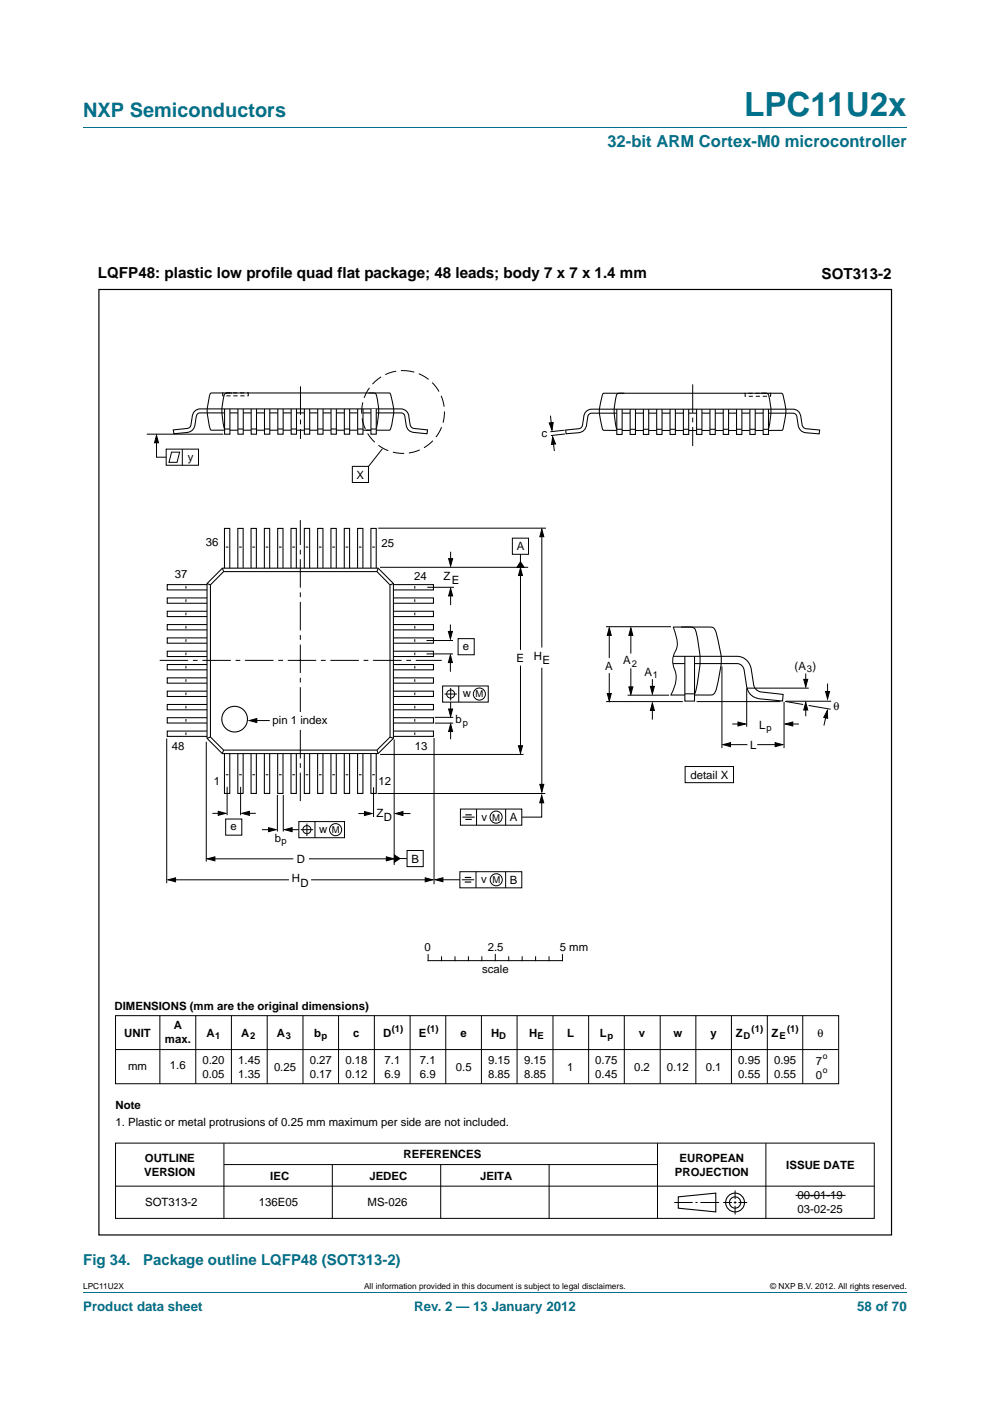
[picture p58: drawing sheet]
<svg xmlns="http://www.w3.org/2000/svg" width="210mm" height="297mm" viewBox="0 0 210 297" stroke-linecap="round" stroke-linejoin="round" font-family="sans-serif">
<defs><g id="words">
<text font-size="7" fill="#00718a" x="157.8" y="24.6">LPC11U2x</text>
<text font-size="4.2" fill="#00718a" x="17.6" y="24.9">NXP Semiconductors</text>
<text font-size="3.5" fill="#00718a" x="128.8" y="31.1">32-bit ARM Cortex-M0 microcontroller</text>
<g font-size="3.2">
<text x="20.8" y="59">LQFP48: plastic low profile quad flat package; 48 leads; body 7 x 7 x 1.4 mm</text>
<text x="174.2" y="59.1">SOT313-2</text>
</g>
<g font-size="3.2" fill="#00718a">
<text x="17.6" y="268.3">Fig 34.</text>
<text x="30.3" y="268.3">Package outline LQFP48 (SOT313-2)</text>
</g>
<g font-size="2.8" fill="#00718a">
<text x="17.6" y="277.9">Product data sheet</text>
<text x="87.8" y="277.9">Rev. 2 — 13 January 2012</text>
<text x="181.8" y="277.9">58 of 70</text>
</g>
<g font-size="2.4">
<text x="114.8" y="92.7" transform="rotate(1 114.8 92.7)">c</text>
<text x="39.8" y="97.7">y</text>
<text x="75.6" y="101.5">X</text>
<text x="43.7" y="115.8">36</text>
<text x="80.9" y="115.9">25</text>
<text x="109.5" y="116.7">A</text>
<text x="37" y="122.6">37</text>
<text x="87.8" y="122.9">24</text>
<text x="94" y="123">Z</text>
<text x="95.8" y="123.8">E</text>
<text x="98.2" y="137.8">e</text>
<text x="109.5" y="140.4">E</text>
<text x="113.2" y="140">H</text>
<text x="115" y="140.9">E</text>
<text x="128.3" y="142.1">A</text>
<text x="132.2" y="140.9">A</text>
<text x="136.6" y="143.3">A</text>
<text x="168.5" y="142">(A )</text>
<text x="98.1" y="147.9">w</text>
<text x="57.8" y="153.4">pin 1 index</text>
<text x="96.6" y="153.4">b</text>
<text x="160.9" y="154.5">L</text>
<text x="176.7" y="150.5">θ</text>
<text x="36.4" y="159.1">48</text>
<text x="87.9" y="158.9">13</text>
<text x="159.1" y="158.8">L</text>
<text x="45.3" y="166.5">1</text>
<text x="80.2" y="166.5">12</text>
<text x="146.4" y="165.1">detail X</text>
<text x="79.8" y="173.3">Z</text>
<text x="102.1" y="174">v</text>
<text x="48.9" y="176.1">e</text>
<text x="58.2" y="178.5">b</text>
<text x="67.7" y="176.6">w</text>
<text x="81.4" y="174.1">D</text>
<text x="108.1" y="174.1">A</text>
<text x="62.9" y="182.9">D</text>
<text x="87.2" y="182.9">B</text>
<text x="61.9" y="187.1">H</text>
<text x="63.7" y="188">D</text>
<text x="102" y="187.3">v</text>
<text x="108.1" y="187.4">B</text>
<text x="90" y="201.6">0</text>
<text x="103.4" y="201.6">2.5</text>
<text x="118.7" y="201.6">5 mm</text>
<text x="102.2" y="206.4">scale</text>
<text x="24.3" y="214.2">DIMENSIONS (mm are the original dimensions)</text>
<text x="26.4" y="219.9">UNIT</text>
<text x="35" y="221">max.</text>
<text x="36.8" y="218.1">A</text>
<text x="43.8" y="219.9">A</text>
<text x="51.2" y="219.9">A</text>
<text x="58.7" y="219.9">A</text>
<text x="66.6" y="219.9">b</text>
<text x="74.9" y="219.9">c</text>
<text x="81.2" y="219.9">D</text>
<text x="88.8" y="219.9">E</text>
<text x="97.6" y="219.9">e</text>
<text x="104.1" y="219.9">H</text>
<text x="112.2" y="219.9">H</text>
<text x="120.2" y="219.9">L</text>
<text x="127.2" y="219.9">L</text>
<text x="135.5" y="219.9">v</text>
<text x="142.8" y="219.9">w</text>
<text x="150.6" y="219.9">y</text>
<text x="156" y="219.9">Z</text>
<text x="163.6" y="219.9">Z</text>
<text x="173.3" y="219.9">θ</text>
<text x="27.2" y="226.8">mm</text>
<text x="36" y="226.7">1.6</text>
<text x="42.9" y="225.5">0.20</text>
<text x="50.5" y="225.5">1.45</text>
<text x="58.1" y="227.1">0.25</text>
<text x="65.7" y="225.5">0.27</text>
<text x="73.3" y="225.5">0.18</text>
<text x="81.5" y="225.5">7.1</text>
<text x="89" y="225.5">7.1</text>
<text x="96.7" y="227.1">0.5</text>
<text x="103.5" y="225.5">9.15</text>
<text x="111.1" y="225.5">9.15</text>
<text x="120.3" y="227">1</text>
<text x="126.2" y="225.5">0.75</text>
<text x="134.5" y="227">0.2</text>
<text x="141.4" y="227">0.12</text>
<text x="149.6" y="227">0.1</text>
<text x="156.5" y="225.5">0.95</text>
<text x="164.1" y="225.5">0.95</text>
<text x="173" y="225.7">7</text>
<text x="42.9" y="228.5">0.05</text>
<text x="50.5" y="228.5">1.35</text>
<text x="65.7" y="228.5">0.17</text>
<text x="73.3" y="228.5">0.12</text>
<text x="81.5" y="228.5">6.9</text>
<text x="89" y="228.5">6.9</text>
<text x="103.5" y="228.5">8.85</text>
<text x="111.1" y="228.5">8.85</text>
<text x="126.2" y="228.5">0.45</text>
<text x="156.5" y="228.5">0.55</text>
<text x="164.1" y="228.5">0.55</text>
<text x="173" y="228.7">0</text>
<text x="24.5" y="235">Note</text>
<text x="24.5" y="238.7">1. Plastic or metal protrusions of 0.25 mm maximum per side are not included.</text>
<text x="85.6" y="245.6">REFERENCES</text>
<text x="30.6" y="249.3">VERSION</text>
<text x="30.7" y="246.3">OUTLINE</text>
<text x="57.3" y="250.2">IEC</text>
<text x="78.3" y="250.2">JEDEC</text>
<text x="101.8" y="250.2">JEITA</text>
<text x="143.1" y="249.3">PROJECTION</text>
<text x="144.1" y="246.3">EUROPEAN</text>
<text x="166.7" y="247.8">ISSUE DATE</text>
<text x="30.8" y="255.8">SOT313-2</text>
<text x="54.9" y="255.8">136E05</text>
<text x="77.9" y="255.8">MS-026</text>
<text x="169.1" y="254.3">00-01-19</text>
<text x="169.1" y="257.2">03-02-25</text>
</g>
<g font-size="2">
<text x="134" y="141.4">2</text>
<text x="138.4" y="143.8">1</text>
<text x="171.1" y="142.5">3</text>
<text x="100.8" y="147.9">M</text>
<text x="98.1" y="153.8">p</text>
<text x="162.5" y="155">p</text>
<text x="104.4" y="174">M</text>
<text x="59.7" y="179">p</text>
<text x="70.4" y="176.6">M</text>
<text x="104.4" y="187.3">M</text>
<text x="45.7" y="220.3">1</text>
<text x="53" y="220.3">2</text>
<text x="60.6" y="220.3">3</text>
<text x="68.2" y="220.3">p</text>
<text x="83.1" y="218.9">(1)</text>
<text x="90.6" y="218.9">(1)</text>
<text x="105.8" y="220.3">D</text>
<text x="113.9" y="220.3">E</text>
<text x="128.8" y="220.3">p</text>
<text x="157.6" y="220.3">D</text>
<text x="159.4" y="218.9">(1)</text>
<text x="165.3" y="220.3">E</text>
<text x="166.9" y="218.9">(1)</text>
</g>
<g font-size="1.8">
<text x="174.5" y="224.5">o</text>
<text x="174.5" y="227.5">o</text>
<text x="17.6" y="273.3">LPC11U2X</text>
<text x="77.2" y="273.3">All information provided in this document is subject to legal disclaimers.</text>
<text x="163.3" y="273.3">© NXP B.V. 2012. All rights reserved.</text>
</g>
</g></defs>
<path d="M17.6 27h174.7M17.6 273.9h174.7" fill="none" stroke="#00718a" stroke-width=".21"/>
<g fill="none" stroke="#000" stroke-width=".21">
<path d="M31.1 92h16.2M33.2 92.9v4h2M35.2 95.2h6.9v3.4h-6.9zM36.4 95.9h1.7l-.6 2.1h-1.7zM38.7 95.2v3.4M74.7 98.9h3.4v3.4h-3.4zM81.1 95.1l-2.9 3.8M116.7 88.1l.3 2.6M117.2 93.2l.3 2.4M119.7 91.2l-3 .3M119.8 92l-3 .3M47.9 116h.5"/>
<path d="M50.7 116h.6M53.5 116h.6M56.3 116h.6M59.2 116h.5M62 116h.5M64.8 116h.6M67.6 116h.6M70.5 116h.5M73.3 116h.5M76.1 116h.6M78.9 116h.6M80.2 112h35.6"/>
<path d="M95.5 117v2.5M108.6 114.1h3.5v3.4h-3.5zM110.3 117.5v2.5M114.9 113.1v24.2M39.4 124.2v.6M39.4 127.1v.5M39.4 129.9v.5M39.4 132.7v.6M39.4 135.5v.6M39.4 138.4v.5M80.6 120.3h31.4M87.9 124.2v.6"/>
<path d="M87.9 127.1v.5M87.9 129.9v.5M87.9 132.7v.6M87.9 135.5v.6M87.9 138.4v.5M90.4 138.6h5.6M90.4 135.8h5.6M90.6 124.5h5.6M95.5 132.4v2.6M95.5 139.9v2.5M95.5 125.7v2.6M97.1 135.4h3.4v3.4h-3.4z"/>
<path d="M110.4 121.3v16.5M128.5 132.9h13.8M129.2 133.6v5.9M133.8 133.6v5M142.7 132.9l.4 1.1a4.6 4.6 0 0 1-.2 4.6l-.3 1.1 .2 1.7a5.9 5.9 0 0 1-.6 6M35.4 156.6v30.7M39.4 141.2v.5M39.4 144v.6M39.4 146.8v.6M39.4 149.6v.6M39.4 152.4v.6M39.4 155.3v.5"/>
<path d="M43.7 157.3v25.4M53.5 152.8h3.7M80.6 160h30.4M83.6 156.8v26.6M87.9 141.2v.5M87.9 144v.6M87.9 146.8v.6M87.9 149.6v.6M87.9 152.4v.6M87.9 155.3v.5M92 156.5v31M92.2 152.1h3.9"/>
<path d="M92.2 153.3h3.9M93.8 145.4h9.7v3.5h-9.7zM94.3 147.2h2.6M95.5 154.5v2.2M95.5 148.9v2.5M95.6 145.9v2.6M97.3 145.4v3.5M110.4 141.1v17.7M114.9 141.6v25.4M128.5 148.8h16.3M129.2 142.7v5.2M133.1 147.4h8.8"/>
<path d="M133.8 141.7v4.8M138.3 144v2.6M138.3 150v2.6M147.7 148.8h17.8M153.1 141.3v17.3M154.1 157.9h4.4M155.3 153.5h1.8M158.3 145.9v8.2M158.4 145.9h13.1M160.5 157.9h4.5M166.2 148.8v9.8M166.5 148.7l3.8 .7"/>
<path d="M166.7 148.7h9.5M167.4 153.5h2M170.8 142.8v1.9M170.8 150v1.9M171.4 149.6l4.7 .8M175.3 151.3l-.6 2.5M175.5 144.9v2.6M45 172.4h2.1M47.8 173.6h3.5v3.5h-3.5zM47.9 164.3h.5M48.2 166.8l-.1 6M50.7 164.3h.6"/>
<path d="M51 166.8v6M52.1 172.4h2.1M53.5 164.3h.6M55.5 175.9h2.6M56.3 164.3h.6M58.8 168.5v7.8M59.2 164.3h.5M60.1 168.5v7.8M61.2 175.9h2.2M62 164.3h.5M63.4 174.2h9.6v3.4h-9.6zM63.8 175.9h2.6"/>
<path d="M64.8 164.3h.6M65.1 174.6v2.7M66.8 174.2v3.4M67.6 164.3h.6M70.5 164.3h.5M73.3 164.3h.5M76 172.5h2.3M76.1 164.3h.6M78.9 164.3h.6M79.2 166.9v6.3M80.1 168.2h35.5M84.5 172.5h2.5"/>
<path d="M97.6 171.5h13v3.5h-13zM98 173.2h2.7M101 171.5v3.5M107.2 171.5v3.5M114.9 169.6v3.6h-4.3M145.3 162.5h10.2v3.4h-10.2zM36.6 186.5h24.7M44.8 182.1h17.4M65.5 182.1h17.1M66 186.5h24.9M84.2 182h2.1M86.3 180.3h3.4v3.4h-3.4z"/>
<path d="M93.2 186.5h4.3M97.5 184.8h13.1v3.4h-13.1zM97.9 186.5h2.6M100.9 184.8v3.4M107.2 184.8v3.4M24.5 215.3h153.3v14.5h-153.3zM33.9 215.3v14.5M41.5 215.3v14.5M49.1 215.3v14.5M56.7 215.3v14.5M64.2 215.3v14.5M71.8 215.3v14.5"/>
<path d="M79.4 215.3v14.5M87 215.3v14.5M90.8 202.4v1.3h28.5v-1.3M93.6 202.9v.8M94.5 215.3v14.5M96.5 202.9v.8M99.3 202.9v.8M102.1 215.3v14.5M102.2 202.9v.8M105 202.4v1.3M107.9 202.9v.8M109.6 215.3v14.5"/>
<path d="M110.7 202.9v.8M113.6 202.9v.8M116.4 202.9v.8M117.2 215.3v14.5M124.8 215.3v14.5M132.4 215.3v14.5M140 215.3v14.5M147.5 215.3v14.5M155.1 215.3v14.5M162.7 215.3v14.5M170.2 215.3v14.5M24.5 222.5h153.3"/>
<path d="M24.5 251.5h160.9M24.5 242.4h160.9v15.9h-160.9zM47.5 242.4v15.9M47.5 246.9h91.8M70.5 246.9v11.4M93.4 246.9v11.4M116.4 246.9v11.4M139.4 242.4v15.9M143 255h3.9M147.5 255h.4M148.5 255h4M153.3 255h1.9"/>
<path d="M155.6 255h.5M155.9 252.4v1.8M155.9 254.7v.5M155.9 255.7v1.8M156.6 255h1.8M162.4 242.4v15.9M168.7 253.4h10.6"/>
<circle cx="95.6" cy="147.2" r=".86"/>
<circle cx="101.6" cy="147.2" r="1.28"/>
<circle cx="65.1" cy="175.9" r=".86"/>
<circle cx="71.2" cy="175.9" r="1.28"/>
<circle cx="105.2" cy="173.3" r="1.28"/>
<circle cx="105.2" cy="186.5" r="1.28"/>
</g>
<g fill="none" stroke="#000" stroke-width=".23">
<path d="M143.8 253.8l8-.8v3.9l-8-.7z"/>
<circle cx="49.7" cy="152.5" r="2.72"/>
<circle cx="155.9" cy="255" r="1.99"/>
<circle cx="155.9" cy="255" r="1.2"/>
</g>
<g fill="#000" stroke="#000" stroke-width=".21">
<path d="M33.2 92.3l.4 1.6h-.8zM116.4 89.7l.9-.1-.3 1.6zM117.2 92.6l.6 1.5-.9 .1zM95.1 118.4h.9l-.5 1.6zM114.9 112.2l.4 1.6h-.8zM95.5 124.8l.5 1.5h-.9zM95.1 133.9h.8l-.4 1.6zM110.4 120.4l.4 1.6h-.9zM110.3 119.1l.8 1.2h-1.5zM129.2 133.1l.4 1.6h-.8zM133.8 133.1l.4 1.6h-.9zM52.9 152.8l1.5-.5v.9z"/>
<path d="M95.5 138.9l.4 1.6h-.8zM95.5 153.5l.5 1.6h-.9zM95.1 150.3h.9l-.5 1.6zM109.9 158.1h.9l-.4 1.6zM128.8 147h.8l-.4 1.6zM133.3 145.6h.9l-.4 1.6zM138.3 149l.4 1.6h-.8zM137.9 145.5h.8l-.4 1.6zM153.3 157.9l1.6-.4v.8zM156.5 153.1l1.6 .4-1.6 .4zM164.3 157.5l1.6 .4-1.6 .4zM166.5 153.5l1.6-.4v.8z"/>
<path d="M170.8 148.9l.5 1.6h-.9zM170.4 144h.9l-.5 1.6zM175.4 150.7l.1 1.6-.8-.2zM175 146.6h.9l-.4 1.6zM46.3 172l1.6 .4-1.6 .5zM51.3 172.4l1.6-.4v.9zM56.9 175.5l1.6 .4-1.6 .4zM60.3 175.9l1.6-.4v.8zM77.3 172.1l1.6 .4-1.6 .4zM83.9 172.5l1.5-.4v.8zM114.9 168.6l.4 1.6h-.9zM114.5 166.3h.8l-.4 1.6z"/>
<path d="M35.6 186.5l1.6-.4v.9zM44 182.1l1.6-.4v.8zM81.9 181.7l1.6 .4-1.6 .4zM83.6 181.3l1.2 .7-1.2 .8zM90.2 186.1l1.5 .4-1.5 .5zM92.3 186.5l1.6-.4v.9z"/>
</g>
<path d="M98.7 172.8h1.3M98.7 173.7h1.3M98.5 186h1.4M98.5 187h1.4" fill="none" stroke="#000" stroke-width=".24"/>
<path d="M63.7 81.9v11.2M146.9 81.5v13.1M33.9 140h59.8M63.7 169.8v-59.5" fill="none" stroke="#000" stroke-width=".21" stroke-dasharray="6 1 1 1" stroke-linecap="butt"/>
<g fill="none" stroke="#000" stroke-width=".22">
<path d="M47.6 87.5h-5.2a.83 .83 0 0 0-.8 .9 3.5 3.5 0 0 1-1.1 3l-.8 .3-2.8 .3-.2-.9 3-.3a.89 .89 0 0 0 .8-.9 3.4 3.4 0 0 1 1.1-3l.8-.2h42.6a1.69 1.69 0 0 1 1.7 1.7l.2 1.5a.98 .98 0 0 0 .9 .9l2.8 .3-.1 .9-2.7-.3a1.76 1.76 0 0 1-1.7-1.8l-.3-1.5a.82 .82 0 0 0-.8-.9h-5.2M47.6 91.2h-2.9a10.3 10.3 0 0 1 0-7.9h36.2a2.7 2.7 0 0 1 1.9 .2 9.7 9.7 0 0 1-.2 7.7h-5M47.6 86.7v5.4h1.1v-5.4M47.6 91h1.1M48.7 91.2h1.7M48.8 87.5h1.6M49.2 83.3a1.88 1.88 0 0 0-1.6 .2 11.7 11.7 0 0 0 0 7.4M50.4 86.7v5.4h1.2v-5.4M50.4 91h1.2M51.6 91.2h1.7M51.6 87.5h1.7M53.3 86.7v5.4h1.1v-5.4"/>
<path d="M53.3 91h1.1M54.4 87.5h1.7M54.4 91.2h1.7M56.1 86.7v5.4h1.1v-5.4M56.1 91h1.1M57.2 87.5h1.7M57.2 91.2h1.7M58.9 86.7v5.4h1.1v-5.4M58.9 91h1.1M60 87.5h1.7M60 91.2h1.7M61.7 86.7v5.4h1.2v-5.4"/>
<path d="M61.7 91h1.2M62.9 91.2h1.6M62.9 87.5h1.6M64.5 86.7v5.4h1.2v-5.4M64.5 91h1.2M65.7 87.5h1.7M65.7 91.2h1.7M67.4 86.7v5.4h1.1v-5.4M67.4 91h1.1M68.5 91.2h1.7M68.5 87.5h1.7M70.2 86.7v5.4h1.1v-5.4"/>
<path d="M70.2 91h1.1M71.3 91.2h1.7M71.3 87.5h1.7M73 86.7v5.4h1.1v-5.4M73 91h1.1M74.1 91.2h1.7M74.2 87.5h1.6M75.8 86.7v5.4h1.2v-5.4M75.8 91h1.2M77 91.2h1.7M77 87.5h1.6M78.1 83.3a1.88 1.88 0 0 1 1.6 .2 11.7 11.7 0 0 1 0 7.4"/>
<path d="M130.8 87.6h-5.3a.85 .85 0 0 0-.9 .7 4.3 4.3 0 0 1-.7 2.9l-1.2 .5-2.7 .3-.1-.8 2.8-.3a.9 .9 0 0 0 .8-.9 4 4 0 0 1 .8-2.8l.7-.4h.5h42.6a1.71 1.71 0 0 1 1.7 1.6l.3 1.6a1 1 0 0 0 .8 .9l2.9 .3-.1 .8-2.9-.3a1.81 1.81 0 0 1-1.6-1.7l-.2-1.6a.83 .83 0 0 0-.9-.8h-5.2M130.8 86.7v5.4h1.1v-5.4M130.8 91h1.1M131.9 91.3h1.7M131.9 87.6h1.7M132.4 83.4a1.88 1.88 0 0 0-1.6 .2 11.7 11.7 0 0 0 0 7.4M133.6 86.7v5.4h1.1v-5.4M133.6 91h1.1M134.7 91.3h1.7M134.7 87.6h1.7M136.4 86.7v5.4h1.1v-5.4M136.4 91h1.1"/>
<path d="M137.5 91.3h1.7M137.5 87.6h1.7M139.2 86.7v5.4h1.2v-5.4M139.2 91h1.2M140.4 91.3h1.6M140.4 87.6h1.7M142.1 86.7v5.4h1.1v-5.4M142.1 91h1.1M143.2 91.3h1.7M143.2 87.6h1.7M144.9 86.7v5.4h1.1v-5.4M144.9 91h1.1"/>
<path d="M146 91.3h1.7M146 87.6h1.7M147.7 86.7v5.4h1.1v-5.4M147.7 91h1.1M148.8 91.3h1.7M148.8 87.6h1.7M150.5 86.7v5.4h1.2v-5.4M150.5 91h1.1M151.6 91.3h1.7M151.7 87.6h1.6M153.3 86.7v5.4h1.2v-5.4M153.3 91h1.2"/>
<path d="M154.5 91.3h1.7M154.5 87.6h1.7M156.2 86.7v5.4h1.1v-5.4M156.2 91h1.1M157.3 91.3h1.7M157.3 87.6h1.7M159 86.7v5.4h1.1v-5.4M159 91h1.1M160.1 91.3h1.7M160.1 87.6h1.7M161.3 83.4a1.88 1.88 0 0 1 1.6 .2 11.7 11.7 0 0 1 0 7.4M161.8 86.7v5.4h1.1v-5.4"/>
<path d="M161.8 91h1.1M166.6 87.6v.2a8.2 8.2 0 0 1-.8 3.4l-2.9 .1M166.6 87.6l-.2-2.2-.6-2h-37.9a10.2 10.2 0 0 0-.3 7.1l.3 .7 2.9 .1M43.9 138.1h-8.4v1.1h8.4M43.9 135.2h-8.4v1.2h8.4M43.9 132.4h-8.4v1.1h8.4M43.9 129.6h-8.4v1.1h8.4M43.9 126.8h-8.4v1.1h8.4M43.9 123.9l-8.4 .1v1.1h8.4M47.2 120.5l.2 .7M47.2 120.5h33l3.2 3.2v32.8l-3.2 3.3h-33.1l-3.2-3.3v-32.8zM47.4 121.2h32.5l2.8 2.8v32.3l-2.8 2.7h-32.5l-2.8-2.7v-32.3z"/>
<path d="M47.6 120.5v-8.5h1.1v8.5M50.4 120.5v-8.5h1.2v8.5M53.2 120.5v-8.5h1.2v8.5M56.1 120.5v-8.5h1.1v8.5M58.9 120.5v-8.5h1.1v8.5M61.7 120.5v-8.5h1.1v8.5M64.5 120.5v-8.5h1.2v8.5M67.3 120.5v-8.5h1.2v8.5M70.2 120.5v-8.5h1.1v8.5M73 120.5v-8.5h1.1v8.5M75.8 120.5v-8.5h1.1v8.5M78.6 120.5v-8.5h1.2v8.5"/>
<path d="M80.2 120.5l-.3 .7M83.5 138.1h8.4v1.1h-8.4M83.5 135.2h8.4v1.2h-8.4M83.5 132.4h8.4v1.1h-8.4M83.5 129.6h8.4v1.1h-8.4M83.5 126.8h8.4v1.1h-8.4M83.5 123.9l8.4 .1v1.1h-8.4M142.7 139.2h13.6a3.1 3.1 0 0 1 3 3l.5 2.9a1.84 1.84 0 0 0 1.6 1.6l4.6 .5-.1 1.4-4.9-.4a3.1 3.1 0 0 1-2.8-3.1l-.4-2.9a1.6 1.6 0 0 0-1.5-1.5h-9M142.8 132.9h6.9a1.65 1.65 0 0 1 2.1 1.2 16.8 16.8 0 0 1 .9 8.3l-1 4.3a1.04 1.04 0 0 1-1.4 .7h-3M144.4 132.9h1.6a1.4 1.4 0 0 1 1.7 1.6 20.9 20.9 0 0 1 .2 10.4l-.6 2.2h-2.1M145.2 139.2v9.4h2.1v-9.4M43.9 155h-8.4v1.1h8.4"/>
<path d="M43.9 152.2h-8.4v1.1h8.4M43.9 149.4h-8.4v1.1h8.4M43.9 146.5h-8.4v1.2h8.4M43.9 143.7h-8.4v1.1h8.4M43.9 140.9h-8.4v1.1h8.4M44.6 156.3l-.7 .2M47.4 159l-.3 .8M47.6 159.8v8.4h1.1v-8.4M50.4 159.8v8.4h1.2v-8.4M53.2 159.8v8.4h1.2v-8.4M56.1 159.8v8.4h1.1v-8.4M58.9 159.8v8.4h1.1v-8.4"/>
<path d="M61.7 159.8v8.4h1.1v-8.4M64.5 159.8v8.4h1.2v-8.4M67.3 159.8v8.4h1.2v-8.4M70.2 159.8v8.4h1.1v-8.4M73 159.8v8.4h1.1v-8.4M75.8 159.8v8.4h1.1v-8.4M78.6 159.8v8.4h1.2v-8.4M79.9 159l.3 .8M83.5 155h8.4v1.1h-8.4M83.5 152.2h8.4v1.1h-8.4M83.5 149.4h8.4v1.1h-8.4M83.5 146.5h8.4v1.2h-8.4"/>
<path d="M83.5 143.7h8.4v1.1h-8.4M83.5 140.9h8.4v1.1h-8.4M142.2 147.4h3M142.7 140.7h2.5"/>
</g>
<circle cx="85.5" cy="87.4" r="8.8" fill="none" stroke="#000" stroke-width=".21" stroke-dasharray="2.4 1" stroke-linecap="butt"/>
<path d="M47.2 83.3h5.4v.6h-5.4zM158 83.4h5.4v.6h-5.4z" fill="none" stroke="#000" stroke-width=".21" stroke-dasharray=".9 .6" stroke-linecap="butt"/>
<path d="M63.4 151.1h.8v2.8h-.8z" fill="#fff"/>
<path d="M78.6 86.7h1.2v5.4h-1.2z" fill="#fff" stroke="#000" stroke-width=".22"/>
<path d="M78.7 91h1.1M43.9 123.7l.7 .3M83.4 123.7l-.7 .3M82.7 156.3l.7 .2" fill="none" stroke="#000" stroke-width=".22"/>
<path d="M21 61.4h168v200.4h-168z" fill="none" stroke="#000" stroke-width=".25"/>
<use href="#words"/>
</svg>
